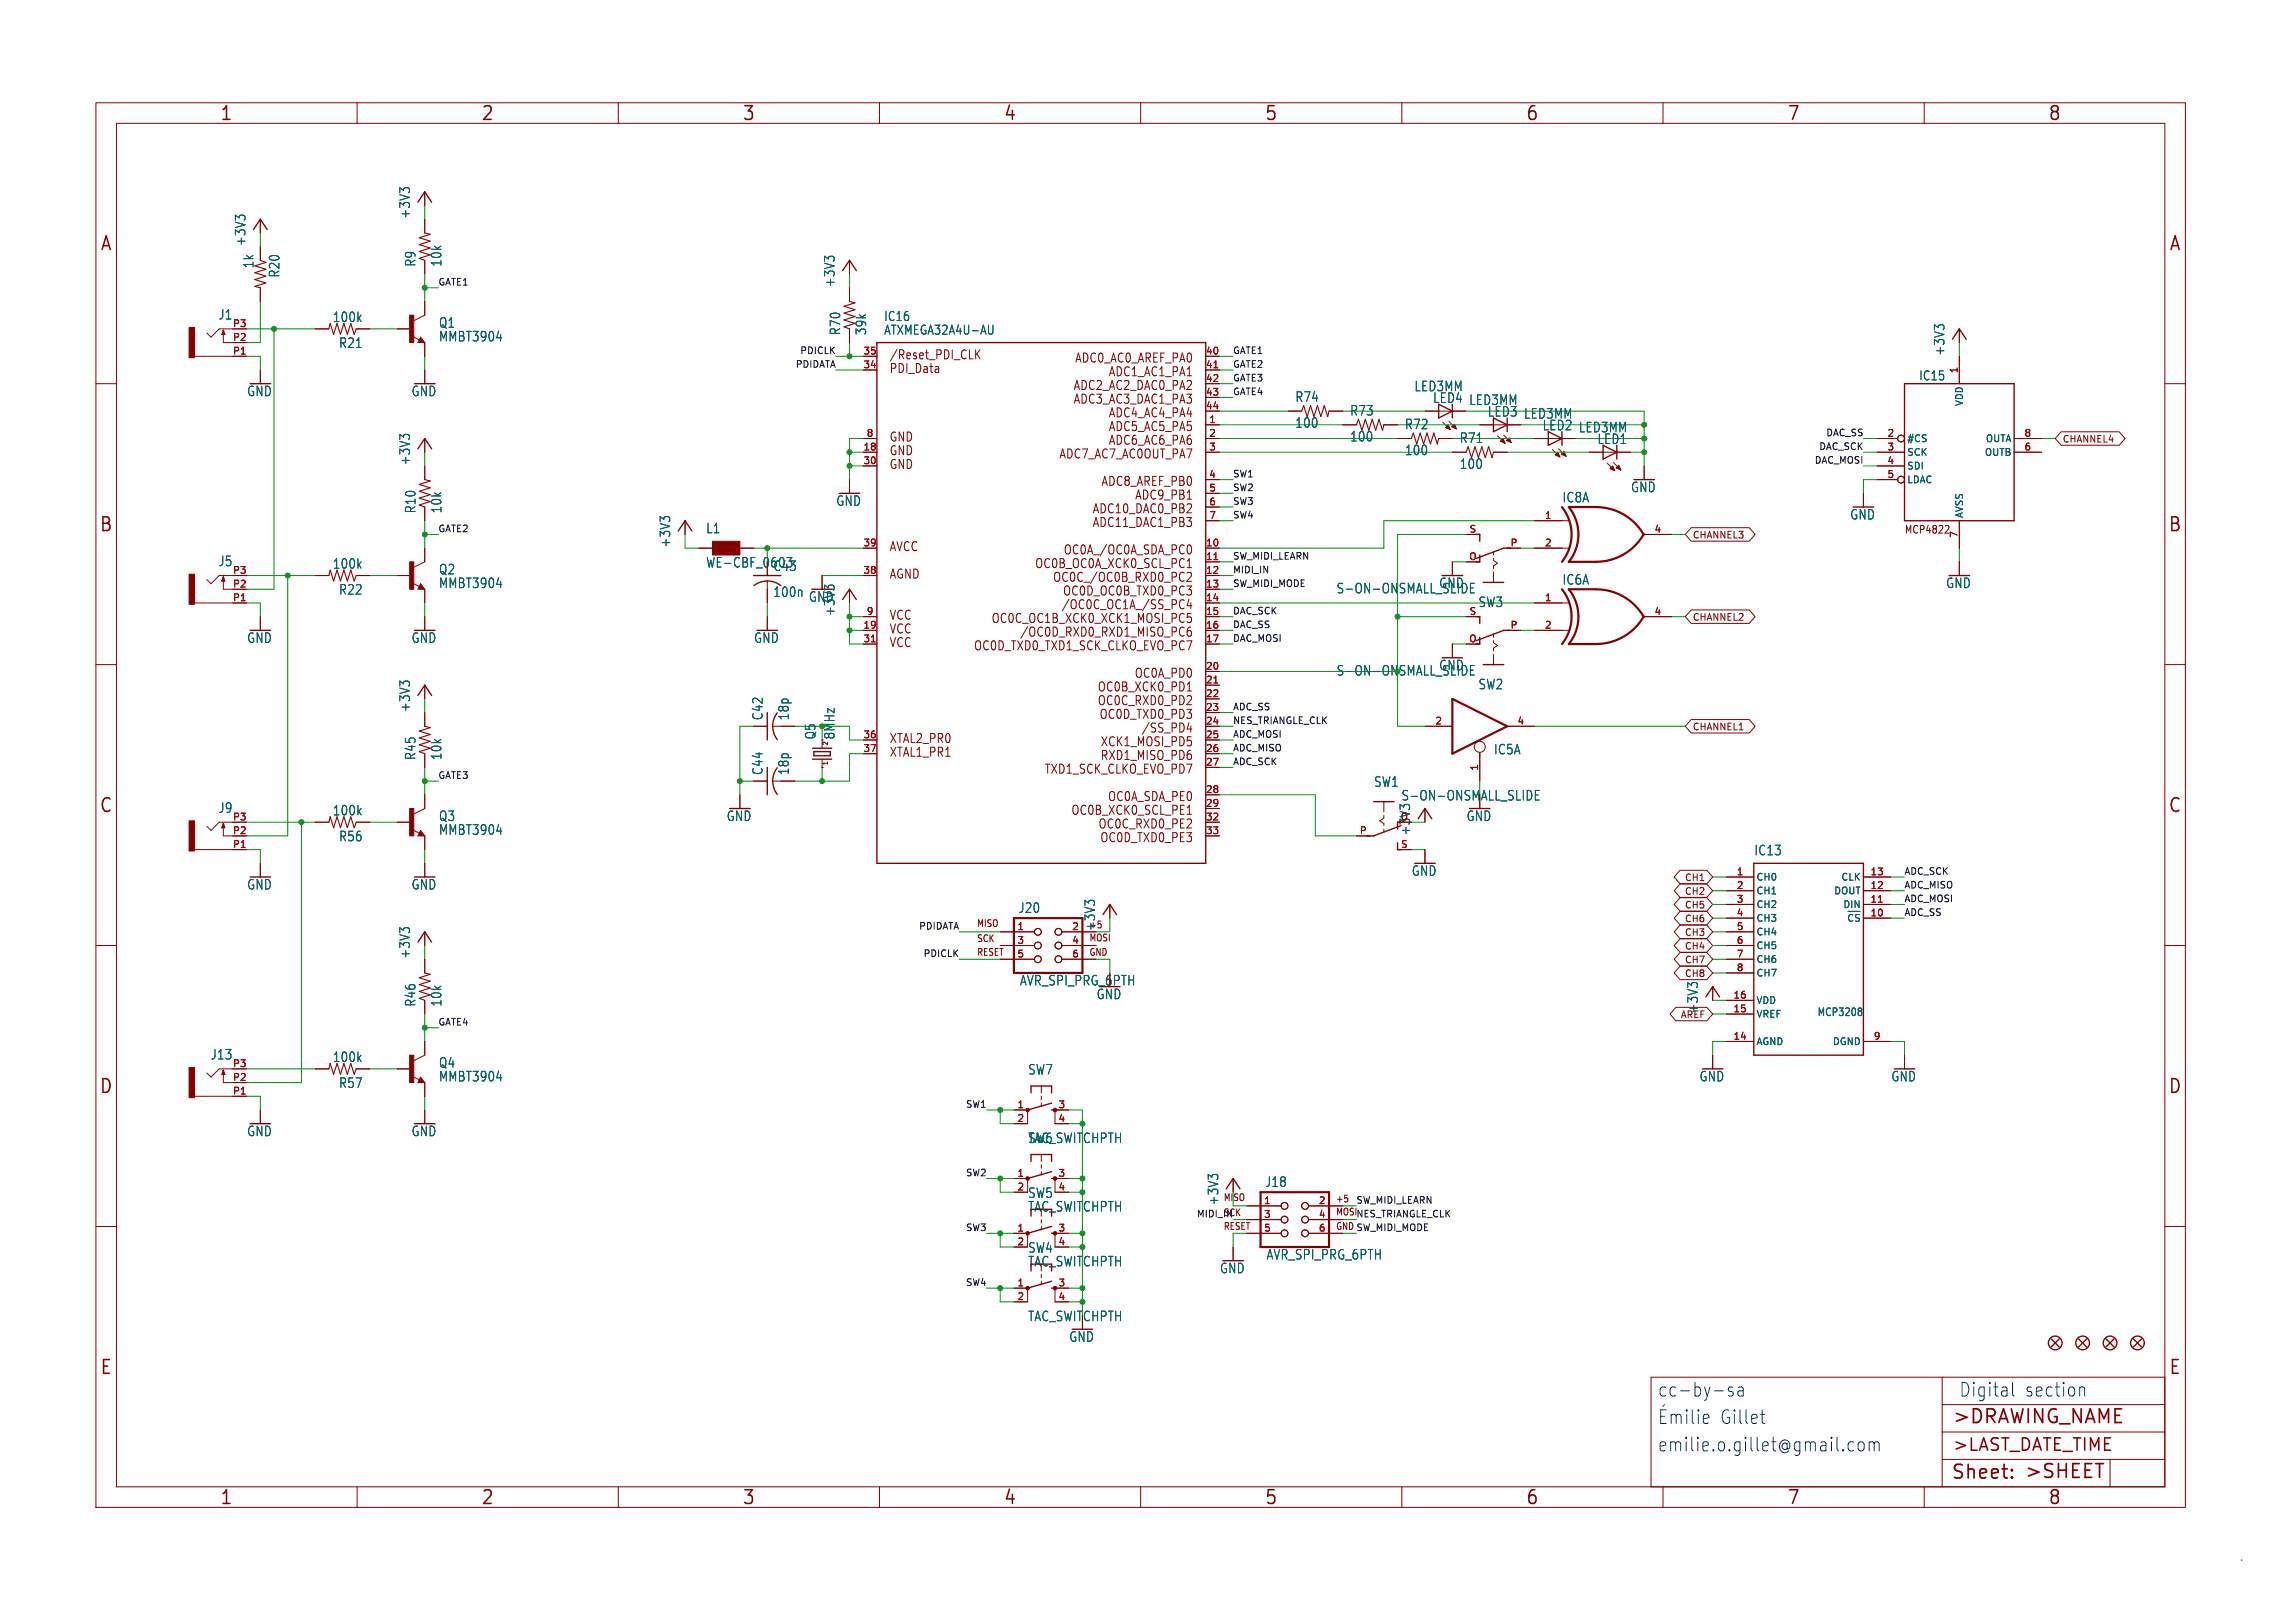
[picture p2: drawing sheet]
<svg xmlns="http://www.w3.org/2000/svg" width="425mm" height="299mm" viewBox="0 0 425 299" stroke-linecap="round" stroke-linejoin="round" font-family="sans-serif">
<defs><g id="words">
<g font-size="3.5" fill="#840000">
<text x="40.8" y="22.6">1</text>
<text x="89.2" y="22.6">2</text>
<text x="137.6" y="22.6">3</text>
<text x="186" y="22.6">4</text>
<text x="234.4" y="22.6">5</text>
<text x="282.9" y="22.6">6</text>
<text x="331.3" y="22.6">7</text>
<text x="379.7" y="22.6">8</text>
<text x="18.6" y="46.7">A</text>
<text x="402.1" y="46.7">A</text>
<text x="18.4" y="98.8">B</text>
<text x="402" y="98.8">B</text>
<text x="18.4" y="150.9">C</text>
<text x="402" y="150.9">C</text>
<text x="18.4" y="202.9">D</text>
<text x="402" y="202.9">D</text>
<text x="18.5" y="255">E</text>
<text x="402.1" y="255">E</text>
<text x="361.9" y="264.2">&gt;DRAWING_NAME</text>
<text x="361.7" y="274.4">Sheet:</text>
<text x="375.3" y="274.3">&gt;SHEET</text>
<text x="40.8" y="279.1">1</text>
<text x="89.2" y="279.1">2</text>
<text x="137.6" y="279.1">3</text>
<text x="186" y="279.1">4</text>
<text x="234.4" y="279.1">5</text>
<text x="282.9" y="279.1">6</text>
<text x="331.3" y="279.1">7</text>
<text x="379.7" y="279.1">8</text>
</g>
<g font-size="3.5" fill="#0000c2">
<text x="307.3" y="259.1">cc-by-sa</text>
<text x="363.2" y="259.1">Digital</text>
<text x="375.3" y="259.1">section</text>
<text x="307.3" y="269.2">emilie.o.gillet@gmail.com</text>
<text x="318.8" y="264.2">Gillet</text>
</g>
<text font-size="3.2" fill="#840000" x="361.9" y="269.2">&gt;LAST_DATE_TIME</text>
<g font-size="2.5" fill="#006464">
<text x="76.2" y="40.6" transform="rotate(-90 76.2 40.6)">+3V3</text>
<text x="45.7" y="45.7" transform="rotate(-90 45.7 45.7)">+3V3</text>
<text x="47.2" y="49.8" transform="rotate(-90 47.2 49.8)">1k</text>
<text x="52" y="51.5" transform="rotate(-90 52 51.5)">R20</text>
<text x="77.2" y="49.5" transform="rotate(-90 77.2 49.5)">R9</text>
<text x="82" y="49.5" transform="rotate(-90 82 49.5)">10k</text>
<text x="154.9" y="53.3" transform="rotate(-90 154.9 53.3)">+3V3</text>
<text x="40.5" y="59.4">J1</text>
<text x="61.6" y="59.9">100k</text>
<text x="62.8" y="64.7">R21</text>
<text x="81.3" y="60.9">Q1</text>
<text x="81.3" y="63.5">MMBT3904</text>
<text x="155.9" y="62.2" transform="rotate(-90 155.9 62.2)">R70</text>
<text x="160.7" y="62.2" transform="rotate(-90 160.7 62.2)">39k</text>
<text x="360.6" y="66" transform="rotate(-90 360.6 66)">+3V3</text>
<text x="45.8" y="73.6">GND</text>
<text x="76.2" y="73.6">GND</text>
<text x="240.1" y="74.7">R74</text>
<text x="250.2" y="77.2">R73</text>
<text x="262.2" y="72.7">LED3MM</text>
<text x="265.6" y="74.8">LED4 LED3MM</text>
<text x="275.8" y="77.4">LED3 LED3MM</text>
<text x="240.1" y="79.5">100</text>
<text x="250.2" y="82">100</text>
<text x="260.4" y="79.7">R72</text>
<text x="270.6" y="82.3">R71</text>
<text x="285.9" y="79.9">LED2 LED3MM</text>
<text x="296.1" y="82.5">LED1</text>
<text x="76.2" y="86.3" transform="rotate(-90 76.2 86.3)">+3V3</text>
<text x="260.4" y="84.5">100</text>
<text x="270.6" y="87.1">100</text>
<text x="77.2" y="95.2" transform="rotate(-90 77.2 95.2)">R10</text>
<text x="82" y="95.2" transform="rotate(-90 82 95.2)">10k</text>
<text x="155" y="93.9">GND</text>
<text x="289.6" y="93.3">IC8A</text>
<text x="302.3" y="91.4">GND</text>
<text x="124.4" y="101.6" transform="rotate(-90 124.4 101.6)">+3V3</text>
<text x="130.9" y="99">L1</text>
<text x="342.9" y="96.5">GND</text>
<text x="40.5" y="105.1">J5</text>
<text x="61.6" y="105.6">100k</text>
<text x="81.3" y="106.6">Q2</text>
<text x="130.9" y="105.4">WE-CBF_0603</text>
<text x="143.3" y="106">C43</text>
<text x="62.8" y="110.4">R22</text>
<text x="81.3" y="109.2">MMBT3904</text>
<text x="143.3" y="110.8">100n</text>
<text x="149.9" y="111.7">GND</text>
<text x="247.7" y="110.2">S-ON-ONSMALL_SLIDE</text>
<text x="266.7" y="109.2">GND</text>
<text x="274" y="112.7">SW3</text>
<text x="289.6" y="108.5">IC6A</text>
<text x="360.7" y="109.2">GND</text>
<text x="45.8" y="119.3">GND</text>
<text x="76.2" y="119.3">GND</text>
<text x="139.7" y="119.3">GND</text>
<text x="154.9" y="114.3" transform="rotate(-90 154.9 114.3)">+3V3</text>
<text x="266.7" y="124.4">GND</text>
<text x="274" y="127.9">SW2</text>
<text x="76.2" y="132" transform="rotate(-90 76.2 132)">+3V3</text>
<text x="141.6" y="133.6" transform="rotate(-90 141.6 133.6)">C42</text>
<text x="146.4" y="133.6" transform="rotate(-90 146.4 133.6)">18p</text>
<text x="151.3" y="137.1" transform="rotate(-90 151.3 137.1)">Q5</text>
<text x="77.2" y="140.9" transform="rotate(-90 77.2 140.9)">R45</text>
<text x="82" y="140.9" transform="rotate(-90 82 140.9)">10k</text>
<text x="141.6" y="143.7" transform="rotate(-90 141.6 143.7)">C44</text>
<text x="146.4" y="143.7" transform="rotate(-90 146.4 143.7)">18p</text>
<text x="276.9" y="140">IC5A</text>
<text x="254.7" y="146">SW1</text>
<text x="259.8" y="148.5">S-ON-ONSMALL_SLIDE</text>
<text x="40.5" y="150.8">J9</text>
<text x="61.6" y="151.3">100k</text>
<text x="81.3" y="152.4">Q3</text>
<text x="81.3" y="154.9">MMBT3904</text>
<text x="134.7" y="152.4">GND</text>
<text x="271.8" y="152.4">GND</text>
<text x="62.8" y="156.1">R56</text>
<text x="325.2" y="158.7">IC13</text>
<text x="45.8" y="165.1">GND</text>
<text x="76.2" y="165.1">GND</text>
<text x="261.7" y="162.5">GND</text>
<text x="188.8" y="169.4">J20</text>
<text x="203.2" y="172.7" transform="rotate(-90 203.2 172.7)">+3V3</text>
<text x="76.2" y="177.8" transform="rotate(-90 76.2 177.8)">+3V3</text>
<text x="203.2" y="185.4">GND</text>
<text x="77.2" y="186.6" transform="rotate(-90 77.2 186.6)">R46</text>
<text x="82" y="186.6" transform="rotate(-90 82 186.6)">10k</text>
<text x="314.9" y="187.9" transform="rotate(-90 314.9 187.9)">+3V3</text>
<text x="39" y="196.6">J13</text>
<text x="61.6" y="197">100k</text>
<text x="62.8" y="201.8">R57</text>
<text x="81.3" y="198.1">Q4</text>
<text x="81.3" y="200.6">MMBT3904</text>
<text x="190.5" y="199.3">SW7</text>
<text x="315" y="200.6">GND</text>
<text x="350.6" y="200.6">GND</text>
<text x="45.8" y="210.8">GND</text>
<text x="76.2" y="210.8">GND</text>
<text x="190.5" y="212">SW6</text>
<text x="190.5" y="212">TAC_SWITCHPTH</text>
<text x="234.5" y="220.2">J18</text>
<text x="190.5" y="222.2">SW5</text>
<text x="190.5" y="224.7">TAC_SWITCHPTH</text>
<text x="226" y="223.5" transform="rotate(-90 226 223.5)">+3V3</text>
<text x="190.5" y="232.4">SW4</text>
<text x="234.7" y="233.6">AVR_SPI_PRG_6PTH</text>
<text x="190.5" y="234.9">TAC_SWITCHPTH</text>
<text x="226.1" y="236.2">GND</text>
<text x="190.5" y="245.1">TAC_SWITCHPTH</text>
<text x="198.2" y="248.9">GND</text>
</g>
<text font-size="2.5" fill="#009600" x="247.7" y="125.4">S-ON-ONSMALL_SLIDE</text>
<g font-size="2.5" fill="#840000">
<text x="154.9" y="137.1" transform="rotate(-90 154.9 137.1)">8MHz</text>
<text x="261.6" y="154.9" transform="rotate(-90 261.6 154.9)">+3V3</text>
<text x="189" y="182.8">AVR_SPI_PRG_6PTH</text>
</g>
<g font-size="2.3" fill="#006464">
<text x="163.9" y="59.7">IC16</text>
<text x="163.9" y="62.2">ATXMEGA32A4U-AU</text>
<text x="355.7" y="70.7">IC15</text>
</g>
<g font-size="2.3" fill="#840000">
<text x="164.8" y="66.8">/Reset_PDI_CLK</text>
<text x="164.8" y="69.3">PDI_Data</text>
<text x="199.2" y="67.4">ADC0_AC0_AREF_PA0</text>
<text x="205.5" y="69.9">ADC1_AC1_PA1</text>
<text x="199" y="72.5">ADC2_AC2_DAC0_PA2</text>
<text x="199" y="75">ADC3_AC3_DAC1_PA3</text>
<text x="205.5" y="77.6">ADC4_AC4_PA4</text>
<text x="164.8" y="82">GND</text>
<text x="205.5" y="80.1">ADC5_AC5_PA5</text>
<text x="205.5" y="82.6">ADC6_AC6_PA6</text>
<text x="164.8" y="87.1">GND</text>
<text x="164.8" y="84.6">GND</text>
<text x="196.3" y="85.2">ADC7_AC7_AC0OUT_PA7</text>
<text x="202.5" y="95.3">ADC10_DAC0_PB2</text>
<text x="204.1" y="90.3">ADC8_AREF_PB0</text>
<text x="210.4" y="92.8">ADC9_PB1</text>
<text x="202.5" y="97.9">ADC11_DAC1_PB3</text>
<text x="164.8" y="107.4">AGND</text>
<text x="164.8" y="102.4">AVCC</text>
<text x="191.8" y="105.5">OC0B_OC0A_XCK0_SCL_PC1</text>
<text x="197.1" y="103">OC0A_/OC0A_SDA_PC0</text>
<text x="195.2" y="108">OC0C_/OC0B_RXD0_PC2</text>
<text x="196.7" y="113.1">/OC0C_OC1A_/SS_PC4</text>
<text x="197" y="110.6">OC0D_OC0B_TXD0_PC3</text>
<text x="164.8" y="117.6">VCC</text>
<text x="164.8" y="115.1">VCC</text>
<text x="183.8" y="115.7">OC0C_OC1B_XCK0_XCK1_MOSI_PC5</text>
<text x="189" y="118.2">/OC0D_RXD0_RXD1_MISO_PC6</text>
<text x="164.8" y="120.1">VCC</text>
<text x="180.5" y="120.7">OC0D_TXD0_TXD1_SCK_CLKO_EVO_PC7</text>
<text x="210.3" y="125.8">OC0A_PD0</text>
<text x="203.4" y="128.4">OC0B_XCK0_PD1</text>
<text x="203.4" y="130.9">OC0C_RXD0_PD2</text>
<text x="164.8" y="137.9">XTAL2_PR0</text>
<text x="203.8" y="133.4">OC0D_TXD0_PD3</text>
<text x="211.6" y="136">/SS_PD4</text>
<text x="164.8" y="140.5">XTAL1_PR1</text>
<text x="193.6" y="143.6">TXD1_SCK_CLKO_EVO_PD7</text>
<text x="204" y="141.1">RXD1_MISO_PD6</text>
<text x="204" y="138.5">XCK1_MOSI_PD5</text>
<text x="205.3" y="148.7">OC0A_SDA_PE0</text>
<text x="198.5" y="151.2">OC0B_XCK0_SCL_PE1</text>
<text x="203.6" y="153.8">OC0C_RXD0_PE2</text>
<text x="203.9" y="156.3">OC0D_TXD0_PE3</text>
</g>
<text font-size="2" fill="#840000" x="353.1" y="99.1">MCP4822</text>
<text font-size="2" fill="#006464" x="336.9" y="188.5">MCP3208</text>
<g font-size="1.8" fill="#a90000">
<text x="43.1" y="65.8">P1</text>
<text x="43.1" y="63.2">P2</text>
<text x="43.1" y="60.7">P3</text>
<text x="160" y="65.8">35</text>
<text x="223.5" y="65.8">40</text>
<text x="160" y="68.3">34</text>
<text x="223.5" y="68.3">41</text>
<text x="223.5" y="70.9">42</text>
<text x="363" y="69.2" transform="rotate(-90 363 69.2)">1</text>
<text x="223.5" y="73.4">43</text>
<text x="223.5" y="75.9">44</text>
<text x="160" y="83.6">18</text>
<text x="160.6" y="81">8</text>
<text x="224.1" y="78.5">1</text>
<text x="224.1" y="81">2</text>
<text x="224.1" y="83.6">3</text>
<text x="349.9" y="81">2</text>
<text x="349.9" y="83.6">3</text>
<text x="375.3" y="83.6">6</text>
<text x="375.3" y="81">8</text>
<text x="160" y="86.1">30</text>
<text x="224.1" y="88.6">4</text>
<text x="349.9" y="86.1">4</text>
<text x="349.9" y="88.6">5</text>
<text x="224.1" y="91.2">5</text>
<text x="224.1" y="93.7">6</text>
<text x="160" y="101.3">39</text>
<text x="223.5" y="101.3">10</text>
<text x="224.1" y="96.3">7</text>
<text x="272.4" y="98.8">S</text>
<text x="280" y="101.3">P</text>
<text x="286.4" y="96.3">1</text>
<text x="286.4" y="101.3">2</text>
<text x="306.7" y="98.8">4</text>
<text x="363" y="99.7" transform="rotate(-90 363 99.7)">7</text>
<text x="43.1" y="106.4">P3</text>
<text x="160" y="106.4">38</text>
<text x="223.5" y="103.9">11</text>
<text x="223.5" y="106.4">12</text>
<text x="272.3" y="103.9">O</text>
<text x="43.1" y="111.5">P1</text>
<text x="43.1" y="109">P2</text>
<text x="223.5" y="109">13</text>
<text x="223.5" y="111.5">14</text>
<text x="286.4" y="111.5">1</text>
<text x="160" y="116.6">19</text>
<text x="160" y="119.1">31</text>
<text x="160.6" y="114">9</text>
<text x="223.5" y="114">15</text>
<text x="223.5" y="116.6">16</text>
<text x="223.5" y="119.1">17</text>
<text x="272.3" y="119.1">O</text>
<text x="272.4" y="114">S</text>
<text x="280" y="116.6">P</text>
<text x="286.4" y="116.6">2</text>
<text x="306.7" y="114">4</text>
<text x="223.5" y="124.2">20</text>
<text x="223.5" y="126.7">21</text>
<text x="223.5" y="129.3">22</text>
<text x="223.5" y="131.8">23</text>
<text x="160" y="136.9">36</text>
<text x="223.5" y="134.4">24</text>
<text x="223.5" y="136.9">25</text>
<text x="266" y="134.4">2</text>
<text x="281.3" y="134.4">4</text>
<text x="160" y="139.4">37</text>
<text x="223.5" y="139.4">26</text>
<text x="223.5" y="142">27</text>
<text x="274.1" y="142.9" transform="rotate(-90 274.1 142.9)">1</text>
<text x="223.5" y="147.1">28</text>
<text x="223.5" y="149.6">29</text>
<text x="43.1" y="154.7">P2</text>
<text x="43.1" y="152.1">P3</text>
<text x="223.5" y="152.1">32</text>
<text x="223.5" y="154.7">33</text>
<text x="252" y="154.7">P</text>
<text x="259.6" y="152.1">O</text>
<text x="43.1" y="157.2">P1</text>
<text x="259.7" y="157.2">S</text>
<text x="321.9" y="162.3">1</text>
<text x="321.9" y="164.8">2</text>
<text x="321.9" y="167.4">3</text>
<text x="346.7" y="167.4">11</text>
<text x="346.7" y="164.8">12</text>
<text x="346.7" y="162.3">13</text>
<text x="188.6" y="172.5">1</text>
<text x="198.7" y="172.5">2</text>
<text x="321.9" y="169.9">4</text>
<text x="321.9" y="172.5">5</text>
<text x="346.7" y="169.9">10</text>
<text x="188.6" y="175">3</text>
<text x="188.6" y="177.5">5</text>
<text x="198.7" y="175">4</text>
<text x="198.7" y="177.5">6</text>
<text x="321.9" y="175">6</text>
<text x="321.9" y="177.5">7</text>
<text x="321.3" y="185.2">16</text>
<text x="321.9" y="180.1">8</text>
<text x="321.3" y="187.7">15</text>
<text x="43.1" y="197.9">P3</text>
<text x="321.3" y="192.8">14</text>
<text x="347.3" y="192.8">9</text>
<text x="43.1" y="202.9">P1</text>
<text x="43.1" y="200.4">P2</text>
<text x="188.6" y="205.5">1</text>
<text x="188.6" y="208">2</text>
<text x="196.2" y="205.5">3</text>
<text x="196.2" y="208">4</text>
<text x="188.6" y="218.2">1</text>
<text x="188.6" y="220.7">2</text>
<text x="196.2" y="218.2">3</text>
<text x="196.2" y="220.7">4</text>
<text x="234.3" y="223.3">1</text>
<text x="234.3" y="225.8">3</text>
<text x="244.4" y="223.3">2</text>
<text x="244.4" y="225.8">4</text>
<text x="188.6" y="228.3">1</text>
<text x="188.6" y="230.9">2</text>
<text x="196.2" y="228.3">3</text>
<text x="196.2" y="230.9">4</text>
<text x="234.3" y="228.3">5</text>
<text x="244.4" y="228.3">6</text>
<text x="188.6" y="238.5">1</text>
<text x="196.2" y="238.5">3</text>
<text x="188.6" y="241">2</text>
<text x="196.2" y="241">4</text>
</g>
<g font-size="1.8" fill="#006464">
<text x="364" y="75.4" transform="rotate(-90 364 75.4)">VDD</text>
<text x="353.6" y="82.1">#CS</text>
<text x="368" y="82.1">OUTA</text>
<text x="353.6" y="84.6">SCK</text>
<text x="353.6" y="87.2">SDI</text>
<text x="353.6" y="89.7">LDAC</text>
<text x="367.8" y="84.6">OUTB</text>
<text x="364" y="96" transform="rotate(-90 364 96)">AVSS</text>
<text x="325.6" y="163.4">CH0</text>
<text x="325.6" y="165.9">CH1</text>
<text x="339.9" y="165.9">DOUT</text>
<text x="341.2" y="163.4">CLK</text>
<text x="201.9" y="172.2">+5</text>
<text x="325.6" y="168.5">CH2</text>
<text x="325.6" y="171">CH3</text>
<text x="325.6" y="173.5">CH4</text>
<text x="341.6" y="168.5">DIN</text>
<text x="342.3" y="171.6">~{CS}</text>
<text x="325.6" y="176.1">CH5</text>
<text x="325.6" y="178.6">CH6</text>
<text x="325.6" y="181.2">CH7</text>
<text x="325.6" y="188.8">VREF</text>
<text x="325.6" y="186.2">VDD</text>
<text x="325.6" y="193.9">AGND</text>
<text x="339.7" y="193.9">DGND</text>
</g>
<g font-size="1.8" fill="#840000">
<text x="181.1" y="172">MISO</text>
<text x="181.1" y="177.3">RESET</text>
<text x="181.1" y="174.8">SCK</text>
<text x="201.9" y="174.6">MOSI</text>
<text x="226.8" y="222.8">MISO</text>
<text x="247.6" y="223">+5</text>
</g>
<g font-size="1.8" fill="#009600">
<text x="201.9" y="177.3">GND</text>
<text x="247.6" y="225.4">MOSINES_TRIANGLE_CLK</text>
<text x="226.8" y="228.1">RESET</text>
<text x="247.6" y="228.1">GND SW_MIDI_MODE</text>
</g>
<text font-size="1.8" fill="#0f0f0f" x="226.8" y="225.6">SCK</text>
<g font-size="1.7" fill="#0f0f0f">
<text x="81.3" y="53">GATE1</text>
<text x="148.2" y="65.7">PDICLK</text>
<text x="228.6" y="65.7">GATE1</text>
<text x="147.4" y="68.2">PDIDATA</text>
<text x="228.6" y="70.8">GATE3</text>
<text x="228.6" y="68.2">GATE2</text>
<text x="228.6" y="73.3">GATE4</text>
<text x="337.1" y="83.5">DAC_SCK</text>
<text x="338.4" y="80.9">DAC_SS</text>
<text x="228.6" y="88.6">SW1</text>
<text x="336.3" y="86">DAC_MOSI</text>
<text x="228.6" y="91.1">SW2</text>
<text x="228.6" y="93.6">SW3</text>
<text x="81.3" y="98.7">GATE2</text>
<text x="228.6" y="96.2">SW4</text>
<text x="228.6" y="106.3">MIDI_IN</text>
<text x="228.6" y="103.8">SW_MIDI_LEARN</text>
<text x="228.6" y="114">DAC_SCK</text>
<text x="228.6" y="108.9">SW_MIDI_MODE</text>
<text x="228.6" y="119">DAC_MOSI</text>
<text x="228.6" y="116.5">DAC_SS</text>
<text x="228.6" y="131.7">ADC_SS</text>
<text x="228.6" y="134.3">NES_TRIANGLE_CLK</text>
<text x="228.6" y="136.8">ADC_MOSI</text>
<text x="228.6" y="141.9">ADC_SCK</text>
<text x="228.6" y="139.4">ADC_MISO</text>
<text x="81.3" y="144.4">GATE3</text>
<text x="353.1" y="164.8">ADC_MISO</text>
<text x="353.1" y="162.2">ADC_SCK</text>
<text x="353.1" y="167.3">ADC_MOSI</text>
<text x="170.3" y="172.4">PDIDATA</text>
<text x="353.1" y="169.8">ADC_SS</text>
<text x="171.1" y="177.5">PDICLK</text>
<text x="81.3" y="190.2">GATE4</text>
<text x="179" y="205.4">SW1</text>
<text x="179" y="218.1">SW2</text>
<text x="221.8" y="225.7">MIDI_IN</text>
<text x="251.5" y="223.2">SW_MIDI_LEARN</text>
<text x="179" y="228.3">SW3</text>
<text x="179" y="238.4">SW4</text>
</g>
<g font-size="1.7" fill="#840000">
<text x="382.4" y="82.2">CHANNEL4</text>
<text x="313.8" y="100">CHANNEL3</text>
<text x="313.8" y="115.2">CHANNEL2</text>
<text x="313.8" y="135.5">CHANNEL1</text>
<text x="312.2" y="166">CH2</text>
<text x="312.2" y="163.5">CH1</text>
<text x="312.2" y="173.6">CH3</text>
<text x="312.2" y="168.5">CH5</text>
<text x="312.2" y="171.1">CH6</text>
<text x="312.2" y="178.7">CH7</text>
<text x="312.2" y="176.2">CH4</text>
<text x="312.2" y="181.2">CH8</text>
<text x="311.5" y="188.9">AREF</text>
</g>
<g font-size="1.2" fill="#840000">
<text x="153.6" y="141.9" transform="rotate(-90 153.6 141.9)">1</text>
<text x="153.6" y="138.3" transform="rotate(-90 153.6 138.3)">2</text>
</g>
</g></defs>
<g fill="none" stroke="#840000" stroke-width=".19">
<path d="M17.8 19.1h387.3v260.3h-387.3zM66.2 19.1v3.8M114.6 19.1v3.8M163 19.1v3.8M211.5 19.1v3.8M259.9 19.1v3.8M308.3 19.1v3.8M356.7 19.1v3.8M21.6 22.9h379.7v252.7h-379.7zM78.7 35.6v2.5M48.3 40.6v2.6M48.3 45.7v2.6"/>
<path d="M48.3 53.3v2.6M78.7 40.6v2.6M78.7 48.3v2.5M78.7 55.9v2.5l-2 1M157.5 48.3v2.5M157.5 53.3v2.6M17.8 71.1h3.8M36.1 66h9.6M41.4 61.2v2.3h1.8M43.2 61h-2.6l-1.5 1.5-.7-.8M48.3 68.6v2.5M58.4 61h2.6"/>
<path d="M66 61h2.6M73.7 61h2.5M76.5 62.4l1.2 .6M78 62.5l.7 1h-1.2zM78.7 63.5v2.5M78.7 68.6v2.5M157.5 61v2.5M160 66h2.6M160 68.6h2.6M180.9 64.8v1.7M181.1 65.6l.6 .9M181.7 64.8l-.8 1"/>
<path d="M223.5 66h2.6M223.5 78.7h2.6M223.5 68.6h2.6M223.5 71.1h2.6M223.5 73.7h2.6M223.5 76.2h2.6M238.8 76.2h2.5M246.4 76.2h2.5M248.9 78.7h2.6M256.5 78.7h2.6M264.2 76.2h7.6M267.5 78.2l1.4 1.4"/>
<path d="M268.6 78.1l1.4 1.4M274.3 78.7h7.6M363.2 61v2.5M363.2 66v5.1M401.3 71.1h3.8M78.7 81.3v2.5M78.7 86.4v2.5M78.7 94v2.5M127 96.5v2.6M157.5 88.9v2.5M160 83.8h2.6M160 81.3h2.6"/>
<path d="M160 86.4h2.6M220 95.1h.9M220 95.9h.9l-.5 .7M220.8 96.7v.7M220.9 93.9l-.1 .2M223.5 96.5h2.6M223.5 83.8h2.6M223.5 81.3h2.6M223.5 88.9h2.6M223.5 91.4h2.6M223.5 94h2.6M259.1 81.3h2.5"/>
<path d="M266.7 81.3h2.5M269.2 83.8h2.6M271.8 99.1h2.5M276.9 83.8h2.5M277.6 80.8l1.4 1.4M278.8 80.6l1.4 1.4M284.5 96.5h6.3M284.5 81.3h7.6M287.8 83.3l1.4 1.4M288.9 83.2l1.4 1.4M294.6 83.8h7.7M297.9 85.9l1.4 1.3"/>
<path d="M299.1 85.7l1.4 1.4M304.8 86.4v2.5M304.8 99.1h5.1M313.5 97.8h10.8l1.1 1.3-1.1 1.2h-10.8l-1.1-1.2zM345.4 91.4v2.6M348 83.8h5.1M348 81.3h3.8M348 86.4h5.1M348 88.9h3.8M361.1 97.4l.2 .3-.1 .3-.6 .8h.7M363.2 96.5v5.1M373.4 83.8h5.1"/>
<path d="M373.4 81.3h5.1M382.1 80h10.8l1 1.3-1 1.2h-10.8l-1.1-1.2zM36.1 111.8h9.6M41.4 106.9v2.3h1.8M43.2 106.7h-2.6l-1.5 1.5-.7-.8M48.3 114.3v2.5M58.4 106.7h2.6M66 106.7h2.6M73.7 106.7h2.5M76.5 108.1l1.2 .6M78 108.2l.7 1h-1.2zM78.7 101.6v2.5l-2 1.1"/>
<path d="M78.7 109.2v2.6M78.7 114.3v2.5M129.5 101.6h2.6M137.2 101.6h2.5M142.2 104.1v2.6M142.2 107.7v4.1M142.2 114.3v2.5M152.4 106.7v2.5M157.5 109.2v2.6M160 116.8h2.6M160 114.3h2.6M160 101.6h2.6"/>
<path d="M160 106.7h2.6M160 119.4h2.6M219.5 112.7l-.2 .1M220.1 105.2h.8M220.1 114.4l.5-.1 .3 .4-.2 .6h-.6M220.1 113.7h.7M220.3 106.1l.4 .1 .2 .4-.9 1.2h.9M220.3 103.8l.2-.3v1.7M220.4 111.1l-.3 1.2h.9M220.4 101h.1a1.16 1.16 0 0 1 0 1.7h-.1M220.7 111.7v1.1M220.7 116.2a.6 .6 0 0 0-.6 .8v.6l.1 .2 .4 .1 .2-.1 .1-.6-.2-.2-.4-.1-.2 .3"/>
<path d="M223.5 116.8h2.6M223.5 111.8h2.6M223.5 114.3h2.6M223.5 101.6h2.6M223.5 109.2h2.6M223.5 106.7h2.6M223.5 104.1h2.6M223.5 119.4h2.6M269.2 104.1v2.6M269.2 119.4v2.5M271.8 114.3h2.5M271.8 104.1h2.5"/>
<path d="M271.8 119.4h2.5M276.9 102.2v.7M276.9 103.5v.4l.7 .5-.7 .5v.5M276.9 106v2M276.9 117.5v.6M276.9 118.7v.4l.7 .5-.7 .5v.5M279.4 116.8h2.5M279.4 101.6h2.5M284.5 116.8h6.3M284.5 111.8h6.3M284.5 101.6h6.3M304.8 114.3h5.1"/>
<path d="M313.5 113.1h10.8l1.1 1.2-1.1 1.2h-10.8l-1.1-1.2zM363.2 104.1v2.6M17.8 123.2h3.8M78.7 127v2.5M78.7 132.1v2.5M78.7 139.7v2.5M139.7 134.6h2.5M143.3 134.6h4M152.4 137.2v1.5M160 137.2h2.6M160 139.7h2.6M220.1 135.1h.9"/>
<path d="M220.1 128.1h.8M220.7 134.6v1.1M223.5 124.5h2.6M223.5 127h2.6M223.5 129.5h2.6M223.5 132.1h2.6M223.5 134.6h2.6M223.5 137.2h2.6M223.5 139.7h2.6M264.2 134.6h5M274.3 139.4v5.4M276.9 121.3v1.9"/>
<path d="M279.4 134.6h5.1M313.5 133.4h10.8l1.1 1.2-1.1 1.3h-10.8l-1.1-1.3zM401.3 123.2h3.8M36.1 157.5h9.6M41.4 152.7v2.2h1.8M43.2 152.4h-2.6l-1.5 1.5-.7-.7M58.4 152.4h2.6M66 152.4h2.6M73.7 152.4h2.5M76.5 153.8l1.2 .6M78 153.9l.7 1h-1.2zM78.7 147.3v2.6l-2 1"/>
<path d="M78.7 154.9v2.6M137.2 147.3v2.6M139.7 144.8h2.5M143.3 144.8h4M152.4 140.7v1.5M220.1 150.9h.8M223.5 152.4h2.6M223.5 142.2h2.6M223.5 147.3h2.6M223.5 149.9h2.6M223.5 154.9h2.6M251.5 154.9h2.5"/>
<path d="M256.5 148.6v1.9M256.5 151.1v.5l-.7 .5 .7 .6v.3M256.5 153.7v.6M259.1 157.5h2.5M264.2 149.9v2.5M264.2 157.5v2.5M274.3 147.3v2.6M17.8 175.3h3.8M48.3 160v2.6M78.7 160v2.6M78.7 172.7v2.6M78.7 177.8v2.5"/>
<path d="M185.4 175.3h6.4M185.4 172.7h6.4M185.4 177.8h6.4M196.8 175.3h6.4M196.8 172.7h6.4M196.8 177.8h6.4M205.7 167.6v2.6M311.4 176.6h5l1.1 1.2-1.1 1.2h-5l-1-1.2zM311.4 171.5h5l1.1 1.2-1.1 1.3h-5l-1-1.3zM311.4 163.9h5l1.1 1.2-1.1 1.2h-5l-1-1.2zM311.4 166.4h5l1.1 1.2-1.1 1.3h-5l-1-1.3zM311.4 174h5l1.1 1.3-1.1 1.2h-5l-1-1.2z"/>
<path d="M311.4 168.9h5l1.1 1.3-1.1 1.2h-5l-1-1.2zM311.4 161.3h5l1.1 1.3-1.1 1.2h-5l-1-1.2zM311.4 179.1h5l1.1 1.2-1.1 1.3h-5l-1-1.3zM320 175.3h5.1M320 172.7h5.1M320 177.8h5.1M320 162.6h5.1M320 170.2h5.1M320 167.6h5.1M320 165.1h5.1M345.4 162.6h5.1M345.4 170.2h5.1"/>
<path d="M345.4 167.6h5.1M345.4 165.1h5.1M401.3 175.3h3.8M41.4 198.4v2.3h1.8M43.2 198.1h-2.6l-1.5 1.5-.7-.7M58.4 198.1h2.6M66 198.1h2.6M73.7 198.1h2.5M76.5 199.5l1.2 .7M78 199.6l.7 1.1h-1.2zM78.7 185.4v2.6M78.7 193v2.6l-2 1"/>
<path d="M310.7 186.7h5.7l1.1 1.3-1.1 1.2h-5.7l-1.1-1.2zM317.5 182.9v2.5M317.5 195.6v2.5M320 193h5.1M320 188h5.1M320 185.4h5.1M320 180.3h5.1M345.4 193h5.1M353.1 195.6v2.5M36.1 203.2h9.6M48.3 205.7v2.6M78.7 200.7v2.5"/>
<path d="M78.7 205.7v2.6M188 205.7h2.5v2.6h-2.5M188 218.4h2.5v2.6h-2.5M193 201.3v1.3M193 203.2v.6M193 204.5v.6M193 214v1.3M193 215.9v.6M193 217.2v.6M198.1 205.7h-2.5v2.6h2.5M198.1 218.4h-2.5v2.6h2.5M228.6 218.4v2.6"/>
<path d="M17.8 227.3h3.8M188 228.6h2.5v2.5h-2.5M188 238.8h2.5v2.5h-2.5M193 226.1v.6M193 227.3v.7M193 236.2v.7M193 237.5v.6M198.1 228.6h-2.5v2.5h2.5M198.1 238.8h-2.5v2.5h2.5M228.6 231.1v2.6M231.1 228.6h6.4M231.1 223.5h6.4"/>
<path d="M231.1 226.1h6.4M242.6 228.6h6.3M242.6 223.5h6.3M242.6 226.1h6.3M401.3 227.3h3.8M200.7 243.8v2.6M360 255.3v20.3M401.3 255.3h-95.2v20.3M66.2 275.6v3.8M114.6 275.6v3.8M163 275.6v3.8M211.5 275.6v3.8"/>
<path d="M259.9 275.6v3.8M308.3 275.6v3.8M356.7 275.6v3.8M360 265.4h41.3M360 260.3h41.3M360 270.5h41.3M391.2 270.5v5.1M415.5 289.2h.1"/>
<circle cx="352.4" cy="81.3" r=".63"/>
<circle cx="352.4" cy="88.9" r=".63"/>
<circle cx="274.3" cy="138.4" r="1.02"/>
<circle cx="192.4" cy="177.8" r=".63"/>
<circle cx="192.4" cy="172.7" r=".63"/>
<circle cx="192.4" cy="175.3" r=".63"/>
<circle cx="196.2" cy="175.3" r=".63"/>
<circle cx="196.2" cy="177.8" r=".63"/>
<circle cx="196.2" cy="172.7" r=".63"/>
<circle cx="238.1" cy="223.5" r=".63"/>
<circle cx="238.1" cy="228.6" r=".63"/>
<circle cx="238.1" cy="226.1" r=".63"/>
<circle cx="241.9" cy="228.6" r=".63"/>
<circle cx="241.9" cy="223.5" r=".63"/>
<circle cx="241.9" cy="226.1" r=".63"/>
</g>
<g fill="none" stroke="#840000" stroke-width=".2">
<path d="M48.3 48.3l1 .3-2.1 .7 2.1 .6-2.1 .6 2.1 .7-2.1 .6 2.1 .7-2.1 .6 1.1 .2M78.7 43.2l1.1 .2-2.1 .7 2.1 .6-2.1 .6 2.1 .7-2.1 .6 2.1 .6-2.1 .7 1 .4M157.5 55.9l1 .2-2 .7 2 .6-2 .6 2 .7-2 .6 2 .6-2 .7 1 .4M61 61l.2-1.1 .6 2.1 .7-2.1 .6 2.1 .7-2.1 .6 2.1 .6-2.1 .7 2.1 .3-1M241.3 76.2l.4-1 .6 2 .7-2 .6 2 .6-2 .7 2 .6-2 .6 2 .3-1M251.5 78.7l.3-1 .7 2.1 .6-2.1 .6 2.1 .7-2.1 .6 2.1 .7-2.1 .6 2.1 .2-1.1M78.7 88.9l1.1 .3-2.1 .6 2.1 .6-2.1 .7 2.1 .6-2.1 .6 2.1 .7-2.1 .6 1 .4M261.6 81.3l.4-1 .6 2 .7-2 .6 2 .6-2 .7 2 .6-2 .6 2 .3-1M271.8 83.8l.4-1 .6 2 .6-2 .7 2 .6-2 .6 2 .7-2 .6 2 .3-1M61 106.7l.2-1 .6 2 .7-2 .6 2 .7-2 .6 2 .6-2 .7 2 .3-1M78.7 134.6l1.1 .3-2.1 .6 2.1 .6-2.1 .7 2.1 .6-2.1 .6 2.1 .7-2.1 .6 1 .4M61 152.4l.2-1 .6 2 .7-2 .6 2 .7-2 .6 2 .6-2 .7 2 .3-1"/>
<path d="M61 198.1l.2-1 .6 2 .7-2 .6 2 .7-2 .6 2 .6-2 .7 2 .3-1M78.7 180.3l1.1 .3-2.1 .6 2.1 .7-2.1 .6 2.1 .6-2.1 .7 2.1 .6-2.1 .6 1 .4"/>
</g>
<g fill="none" stroke="#840000" stroke-width=".25">
<path d="M77.5 37.5l1.2-1.9 1.3 1.9M47 42.5l1.3-1.9 1.2 1.9M156.2 50.2l1.3-1.9 1.2 1.9M41.4 61.2l.3 .8h-.6zM78 63l.1 .2h-.4l.3-.5 .5 .7h-.8M162.6 63.5h60.9v96.5h-60.9zM266.7 74.9l2.5 1.3-2.5 1.3zM269.2 74.9v2.6M276.9 77.5l2.5 1.2-2.5 1.3zM279.4 77.5v2.5M353.1 71.1h20.3v25.4h-20.3zM361.9 62.9l1.3-1.9 1.3 1.9"/>
<path d="M77.5 83.2l1.2-1.9 1.3 1.9M125.7 98.4l1.3-1.9 1.3 1.9M273.7 99.1h.6v1.2M287 80l2.6 1.3-2.6 1.3zM289.6 80v2.6M297.2 82.6l2.5 1.2-2.5 1.3zM299.7 82.6v2.5M41.4 106.9l.3 .8h-.6zM78 108.7l.1 .3h-.4l.3-.5 .5 .6h-.8M139.7 106.7h5.1M142.2 107.7a4.1 4.1 0 0 0-2.4 .8M142.2 107.7a4.1 4.1 0 0 1 2.5 .8"/>
<path d="M156.2 111.1l1.3-1.9 1.2 1.9M273.7 114.3h.6v1.3M274.3 118.1v1.3h-.6M274.3 102.9v1.2h-.6M275 108h3.8M280 116.8h-1.2l-5.1 1.9M280 101.6h-1.2l-5.1 1.9M77.5 128.9l1.2-1.9 1.3 1.9M142.2 132.1v5.1M144.1 132.1a4.1 4.1 0 0 0 0 5M150.6 138.7h3.6M150.9 139.3h3v.8h-3z"/>
<path d="M275 123.2h3.8M41.4 152.7l.3 .7h-.6zM78 154.4l.1 .3h-.4l.3-.5 .5 .6h-.8M142.2 142.2v5.1M144.1 142.3a4.1 4.1 0 0 0 0 4.9M150.6 140.7h3.6M254.6 148.6h3.8M259.1 156.2v1.3h.6M259.7 153l-5.1 1.9h-1.2M262.9 151.8l1.3-1.9 1.2 1.9M77.5 174.6l1.2-1.9 1.3 1.9M204.5 169.5l1.2-1.9 1.3 1.9"/>
<path d="M325.1 160h20.3v35.6h-20.3zM41.4 198.4l.3 .7h-.6zM316.2 184.8l1.3-1.9 1.3 1.9M78 200.2l.1 .2h-.4l.3-.5 .5 .6h-.8M191.1 202.6v-1.3h3.8v1.3M191.1 215.3v-1.3h3.8v1.3M194.9 204.5l-4.4 1.2M194.9 205.7h.7M194.9 217.2l-4.4 1.2M194.9 218.4h.7M194.9 227.3l-4.4 1.3M194.9 228.6h.7"/>
<path d="M194.9 237.5l-4.4 1.3M194.9 238.8h.7M227.3 220.3l1.3-1.9 1.3 1.9M380.2 248.2l1.6 1.5M381.8 248.2l-1.6 1.5M385.3 248.2l1.5 1.5M386.8 248.2l-1.5 1.5M390.4 248.2l1.5 1.5M391.9 248.2l-1.5 1.5M395.5 248.2l1.5 1.5M397 248.2l-1.5 1.5"/>
<circle cx="381" cy="248.9" r="1.27"/>
<circle cx="386.1" cy="248.9" r="1.27"/>
<circle cx="391.2" cy="248.9" r="1.27"/>
<circle cx="396.2" cy="248.9" r="1.27"/>
</g>
<path d="M289.6 94a8.1 8.1 0 0 1 0 10.1M304.7 99a10.2 10.2 0 0 1-8.8 5.1h-5.1a8.1 8.1 0 0 0 0-10.1h5.1a10.2 10.2 0 0 1 8.8 5.1M289.6 109.2a8.1 8.1 0 0 1 0 10.2M304.7 114.2a10.2 10.2 0 0 1-8.8 5.2h-5.1a8.1 8.1 0 0 0 0-10.2h5.1a10.2 10.2 0 0 1 8.8 5.2M269.2 129.5l10.2 5.1-10.2 5.1zM188 170.2h12.7v10.1h-12.7zM233.7 221h12.7v10.1h-12.7z" fill="none" stroke="#840000" stroke-width=".41"/>
<g fill="none" stroke="#006464" stroke-width=".19">
<path d="M44.5 39.9h.7M74.8 35.3l-.7-.5v.9M75 34.9h.7M44.3 40.4l-.7-.5v.9M153.5 48l-.6-.5v.9M153.7 47.6h.8M92.1 62.6h.9M184.1 60.3v1.3l-.2 .3h-.4M359.3 60.7l-.7-.5v.9M359.4 60.3h.8M74.8 81l-.7-.5v1M75 80.6h.7"/>
<path d="M123.1 96.3l-.7-.5v.9M123.2 95.8h.8M92.1 108.3h.9M153.5 109l-.6-.5v.9M153.7 108.5h.8M272.6 109h.5M273.3 108.1h-.7v1.8h.7M74.8 126.7l-.7-.5v1M75 126.3h.7M272.6 124.2h.5M273.3 123.4h-.7v1.7h.7M92.1 154h.9"/>
<path d="M259.5 149.1v.9M283.7 146.6l.3 .7-.1 .6-.2 .3M284.6 147.4h.5M285.3 146.5h-.7v1.8h.7M74.8 172.5l-.7-.5v.9M75 172h.7M201.8 167.4l-.7-.5v.9M202 166.9h.7M343.5 169.6l-.4-.1-.3 .3M344.7 169.6l-.5-.1-.2 .2M92.1 199.8h.9M313.6 182.6l-.7-.5v1"/>
<path d="M313.7 182.2h.8M344.9 186.8l.2 .3-.2 .3 .2 .3v.3l-.2 .2M224.7 218.2l-.7-.5v.9M224.8 217.7h.8"/>
</g>
<g fill="#840000" stroke="#840000" stroke-width=".19">
<path d="M75.9 104.1h.8v5.1h-.8z"/>
<path d="M35.1 60.7h1v5.6h-1z"/>
<path d="M35.1 106.4h1v5.6h-1z"/>
<path d="M35.1 197.9h1v5.6h-1z"/>
<path d="M35.1 152.1h1v5.6h-1z"/>
<path d="M298.4 86.9l.6-.5 .3 .8z"/>
<path d="M299.6 86.7l.5-.5 .4 .9z"/>
<path d="M268 79.2l.5-.5 .4 .9z"/>
<path d="M269.1 79.1l.5-.5 .4 .9z"/>
<path d="M278.1 81.8l.5-.5 .4 .9z"/>
<path d="M279.3 81.7l.5-.5 .4 .8z"/>
<path d="M75.9 149.9h.8v5h-.8z"/>
<path d="M288.3 84.3l.5-.5 .4 .9z"/>
<path d="M289.4 84.2l.5-.5 .4 .9z"/>
<path d="M75.9 195.6h.8v5.1h-.8z"/>
<path d="M75.9 58.4h.8v5.1h-.8z"/>
<path d="M132.1 100.3h5.1v2.6h-5.1z"/>
<circle cx="190.5" cy="205.7" r=".33"/>
<circle cx="195.6" cy="205.7" r=".33"/>
<circle cx="190.5" cy="218.4" r=".33"/>
<circle cx="195.6" cy="218.4" r=".33"/>
<circle cx="190.5" cy="228.6" r=".33"/>
<circle cx="195.6" cy="228.6" r=".33"/>
<circle cx="190.5" cy="238.8" r=".33"/>
<circle cx="195.6" cy="238.8" r=".33"/>
</g>
<path d="M225 68.2h.8M161.5 119h.8M225 103.7h.8M225 126.6h.8M348.2 167.2h.7" fill="none" stroke="#a90000" stroke-width=".19"/>
<path d="M373 273.7l.1 .1-.1 .2M373 273.7l-.2 .1 .2 .2M373 272.4v.2M373 273.7v.3M373 272.4l.1 .1-.1 .1M373 272.4l-.2 .1 .2 .1" fill="none" stroke="#840000" stroke-width=".32"/>
<g fill="none" stroke="#0000c2" stroke-width=".19">
<path d="M321.2 257.2l-.5-.1a.44 .44 0 0 0-.3 .4 .44 .44 0 0 0 .3 .4h.3a.44 .44 0 0 1 .3 .4 .44 .44 0 0 1-.3 .5l-.6-.2M322.2 257.2l.3-.1 .6 .1 .1 1.6M323.2 257.7l-.7 .1a.52 .52 0 0 0-.4 .5 .52 .52 0 0 0 .4 .5l.7-.2M373.1 256.2v2.2l.3 .4M385.8 257.1l.6 .1 .1 .2v1.4M307.9 262.5h.7M308.9 261.3h-1v2.5h1M309.8 262.2v1.6M309.8 262.4a.53 .53 0 0 1 .8-.1l.1 .2M310.7 262.5l.3-.3 .6 .1 .1 1.5M310.7 262.5v1.3M312.7 261.3v.3"/>
<path d="M312.7 262.2v1.6M312.7 261.3l-.1 .1 .1 .2M312.7 261.3l.1 .1-.1 .2M313.7 261.3v2.2l.3 .3M314.8 261.3v.3M314.8 262.2v1.6M314.8 261.3l-.1 .1 .1 .2M314.8 261.3l.1 .1-.1 .2M315.8 263l1-.2-.1-.5-.6-.1-.3 .3 .1 1.2 .2 .1 .6-.1M326.4 262.2h.8M326.8 263.7l.4 .1M343.6 267.4l-.6-.2-.4 .5v.7l.2 .4 .2 .1 .6-.1"/>
<path d="M344.7 267.4a.56 .56 0 0 1 .9 .3v.7a.57 .57 0 0 1-.6 .6 .57 .57 0 0 1-.5-.6v-.7zM346.5 267.5a.53 .53 0 0 1 .8-.1l.1 .2M346.5 267.2v1.7M347.4 267.6l.3-.4 .6 .2 .1 1.5M347.4 267.6v1.3"/>
</g>
<g fill="none" stroke="#009600" stroke-width=".19">
<path d="M78.7 38.1v2.5M48.3 43.2v2.5M48.3 55.9v7.6h-2.6M78.7 50.8v5.1M78.7 53.3h2.6M157.5 50.8v2.5M45.7 66h2.6v2.6M45.7 61h12.7M50.8 61v48.2h-5.1M68.6 61h5.1M78.7 66v2.6M154.9 66h5.1"/>
<path d="M154.9 68.6h5.1M157.5 63.5v2.5M226.1 66h2.5M226.1 68.6h2.5M226.1 78.7h22.8M226.1 73.7h2.5M226.1 71.1h2.5M226.1 76.2h12.7M248.9 76.2h15.3M259.1 78.7h15.2M271.8 76.2h33v10.2M281.9 78.7h22.9"/>
<path d="M363.2 63.5v2.5M78.7 99.1h2.6M78.7 83.8v2.6M78.7 96.5v5.1M127 99.1v2.5h2.5M157.5 86.4h2.5M157.5 83.8h2.5M160 81.3h-2.5v7.6M226.1 81.3h33M226.1 96.5h2.5M226.1 88.9h2.5M226.1 83.8h43.1"/>
<path d="M226.1 91.4h2.5M226.1 94h2.5M269.2 81.3h15.3M271.8 99.1h-12.7v35.5h5.1M279.4 83.8h15.2M284.5 96.5h-28v5.1h-30.4M292.1 81.3h12.7M302.3 83.8h2.5M309.9 99.1h2.5M345.4 81.3h2.6M345.4 86.4h2.6M345.4 83.8h2.6"/>
<path d="M348 88.9h-2.6v2.5M378.5 81.3h2.5M45.7 111.8h2.6v2.5M45.7 106.7h12.7M53.3 106.7v48.2h-7.6M68.6 106.7h5.1M78.7 111.8v2.5M139.7 101.6h20.3M142.2 101.6v2.5M142.2 111.8v2.5M152.4 106.7h7.6M157.5 114.3h2.5"/>
<path d="M157.5 116.8h2.5M157.5 111.8v7.6h2.5M226.1 114.3h2.5M226.1 111.8h58.4M226.1 109.2h2.5M226.1 104.1h2.5M226.1 116.8h2.5M226.1 106.7h2.5M226.1 119.4h2.5M259.1 114.3h12.7M269.2 104.1h2.6M269.2 119.4h2.6"/>
<path d="M281.9 101.6h2.6M281.9 116.8h2.6M309.9 114.3h2.5M363.2 101.6v2.5M78.7 129.5v2.6M139.7 134.6h-2.5v12.7M147.3 134.6h10.2v2.6h2.5M160 139.7h-2.5v5.1h-10.2M226.1 134.6h2.5M226.1 132.1h2.5M226.1 124.5h33M226.1 139.7h2.5"/>
<path d="M226.1 137.2h2.5M284.5 134.6h27.9M45.7 157.5h2.6v2.5M45.7 152.4h12.7M55.9 152.4v48.3h-10.2M68.6 152.4h5.1M78.7 142.2v5.1M78.7 157.5v2.5M78.7 144.8h2.6M137.2 144.8h2.5M152.4 142.2v2.6M226.1 147.3h17.7v7.6h7.7"/>
<path d="M226.1 142.2h2.5M261.6 157.5h2.6M261.6 152.4h2.6M274.3 144.8v2.5M78.7 175.3v2.5M177.8 172.7h7.6M177.8 177.8h7.6M205.7 170.2v2.5h-2.5M205.7 177.8v2.5M317.5 172.7h2.5M317.5 165.1h2.5M317.5 162.6h2.5"/>
<path d="M317.5 177.8h2.5M317.5 167.6h2.5M317.5 170.2h2.5M317.5 175.3h2.5M350.5 165.1h2.6M350.5 162.6h2.6M350.5 167.6h2.6M350.5 170.2h2.6M45.7 198.1h12.7M68.6 198.1h5.1M78.7 188v5M78.7 190.5h2.6"/>
<path d="M317.5 185.4h2.5M317.5 180.3h2.5M317.5 188h2.5M320 193h-2.5v2.6M350.5 193h2.6v2.6M45.7 203.2h2.6v2.5M78.7 203.2v2.5M182.9 205.7h5.1M182.9 218.4h5.1M185.4 205.7v2.6h2.6M185.4 218.4v2.6h2.6M198.1 205.7h2.6v38.1"/>
<path d="M198.1 208.3h2.6M198.1 218.4h2.6M182.9 238.8h5.1M182.9 228.6h5.1M185.4 238.8v2.5h2.6M185.4 228.6v2.5h2.6M198.1 238.8h2.6M198.1 228.6h2.6M198.1 231.1h2.6M198.1 221h2.6M228.6 221v2.5h2.5M228.6 228.6v2.5"/>
<path d="M228.6 226.1h2.5M248.9 223.5h2.6M198.1 241.3h2.6"/>
</g>
<g fill="#009600" stroke="#009600" stroke-width=".19">
<circle cx="157.5" cy="83.8" r=".46"/>
<circle cx="157.5" cy="86.4" r=".46"/>
<circle cx="152.4" cy="134.6" r=".46"/>
<circle cx="157.5" cy="116.8" r=".46"/>
<circle cx="157.5" cy="114.3" r=".46"/>
<circle cx="157.5" cy="66" r=".46"/>
<circle cx="142.2" cy="101.6" r=".46"/>
<circle cx="200.7" cy="221" r=".46"/>
<circle cx="200.7" cy="218.4" r=".46"/>
<circle cx="185.4" cy="238.8" r=".46"/>
<circle cx="185.4" cy="205.7" r=".46"/>
<circle cx="185.4" cy="218.4" r=".46"/>
<circle cx="185.4" cy="228.6" r=".46"/>
<circle cx="200.7" cy="208.3" r=".46"/>
<circle cx="55.9" cy="152.4" r=".46"/>
<circle cx="78.7" cy="99.1" r=".46"/>
<circle cx="53.3" cy="106.7" r=".46"/>
<circle cx="50.8" cy="61" r=".46"/>
<circle cx="78.7" cy="53.3" r=".46"/>
<circle cx="137.2" cy="144.8" r=".46"/>
<circle cx="152.4" cy="144.8" r=".46"/>
<circle cx="78.7" cy="190.5" r=".46"/>
<circle cx="78.7" cy="144.8" r=".46"/>
<circle cx="304.8" cy="81.3" r=".46"/>
<circle cx="304.8" cy="78.7" r=".46"/>
<circle cx="304.8" cy="83.8" r=".46"/>
<circle cx="259.1" cy="114.3" r=".46"/>
<circle cx="200.7" cy="231.1" r=".46"/>
<circle cx="200.7" cy="228.6" r=".46"/>
<circle cx="200.7" cy="241.3" r=".46"/>
<circle cx="200.7" cy="238.8" r=".46"/>
</g>
<use href="#words"/>
</svg>
